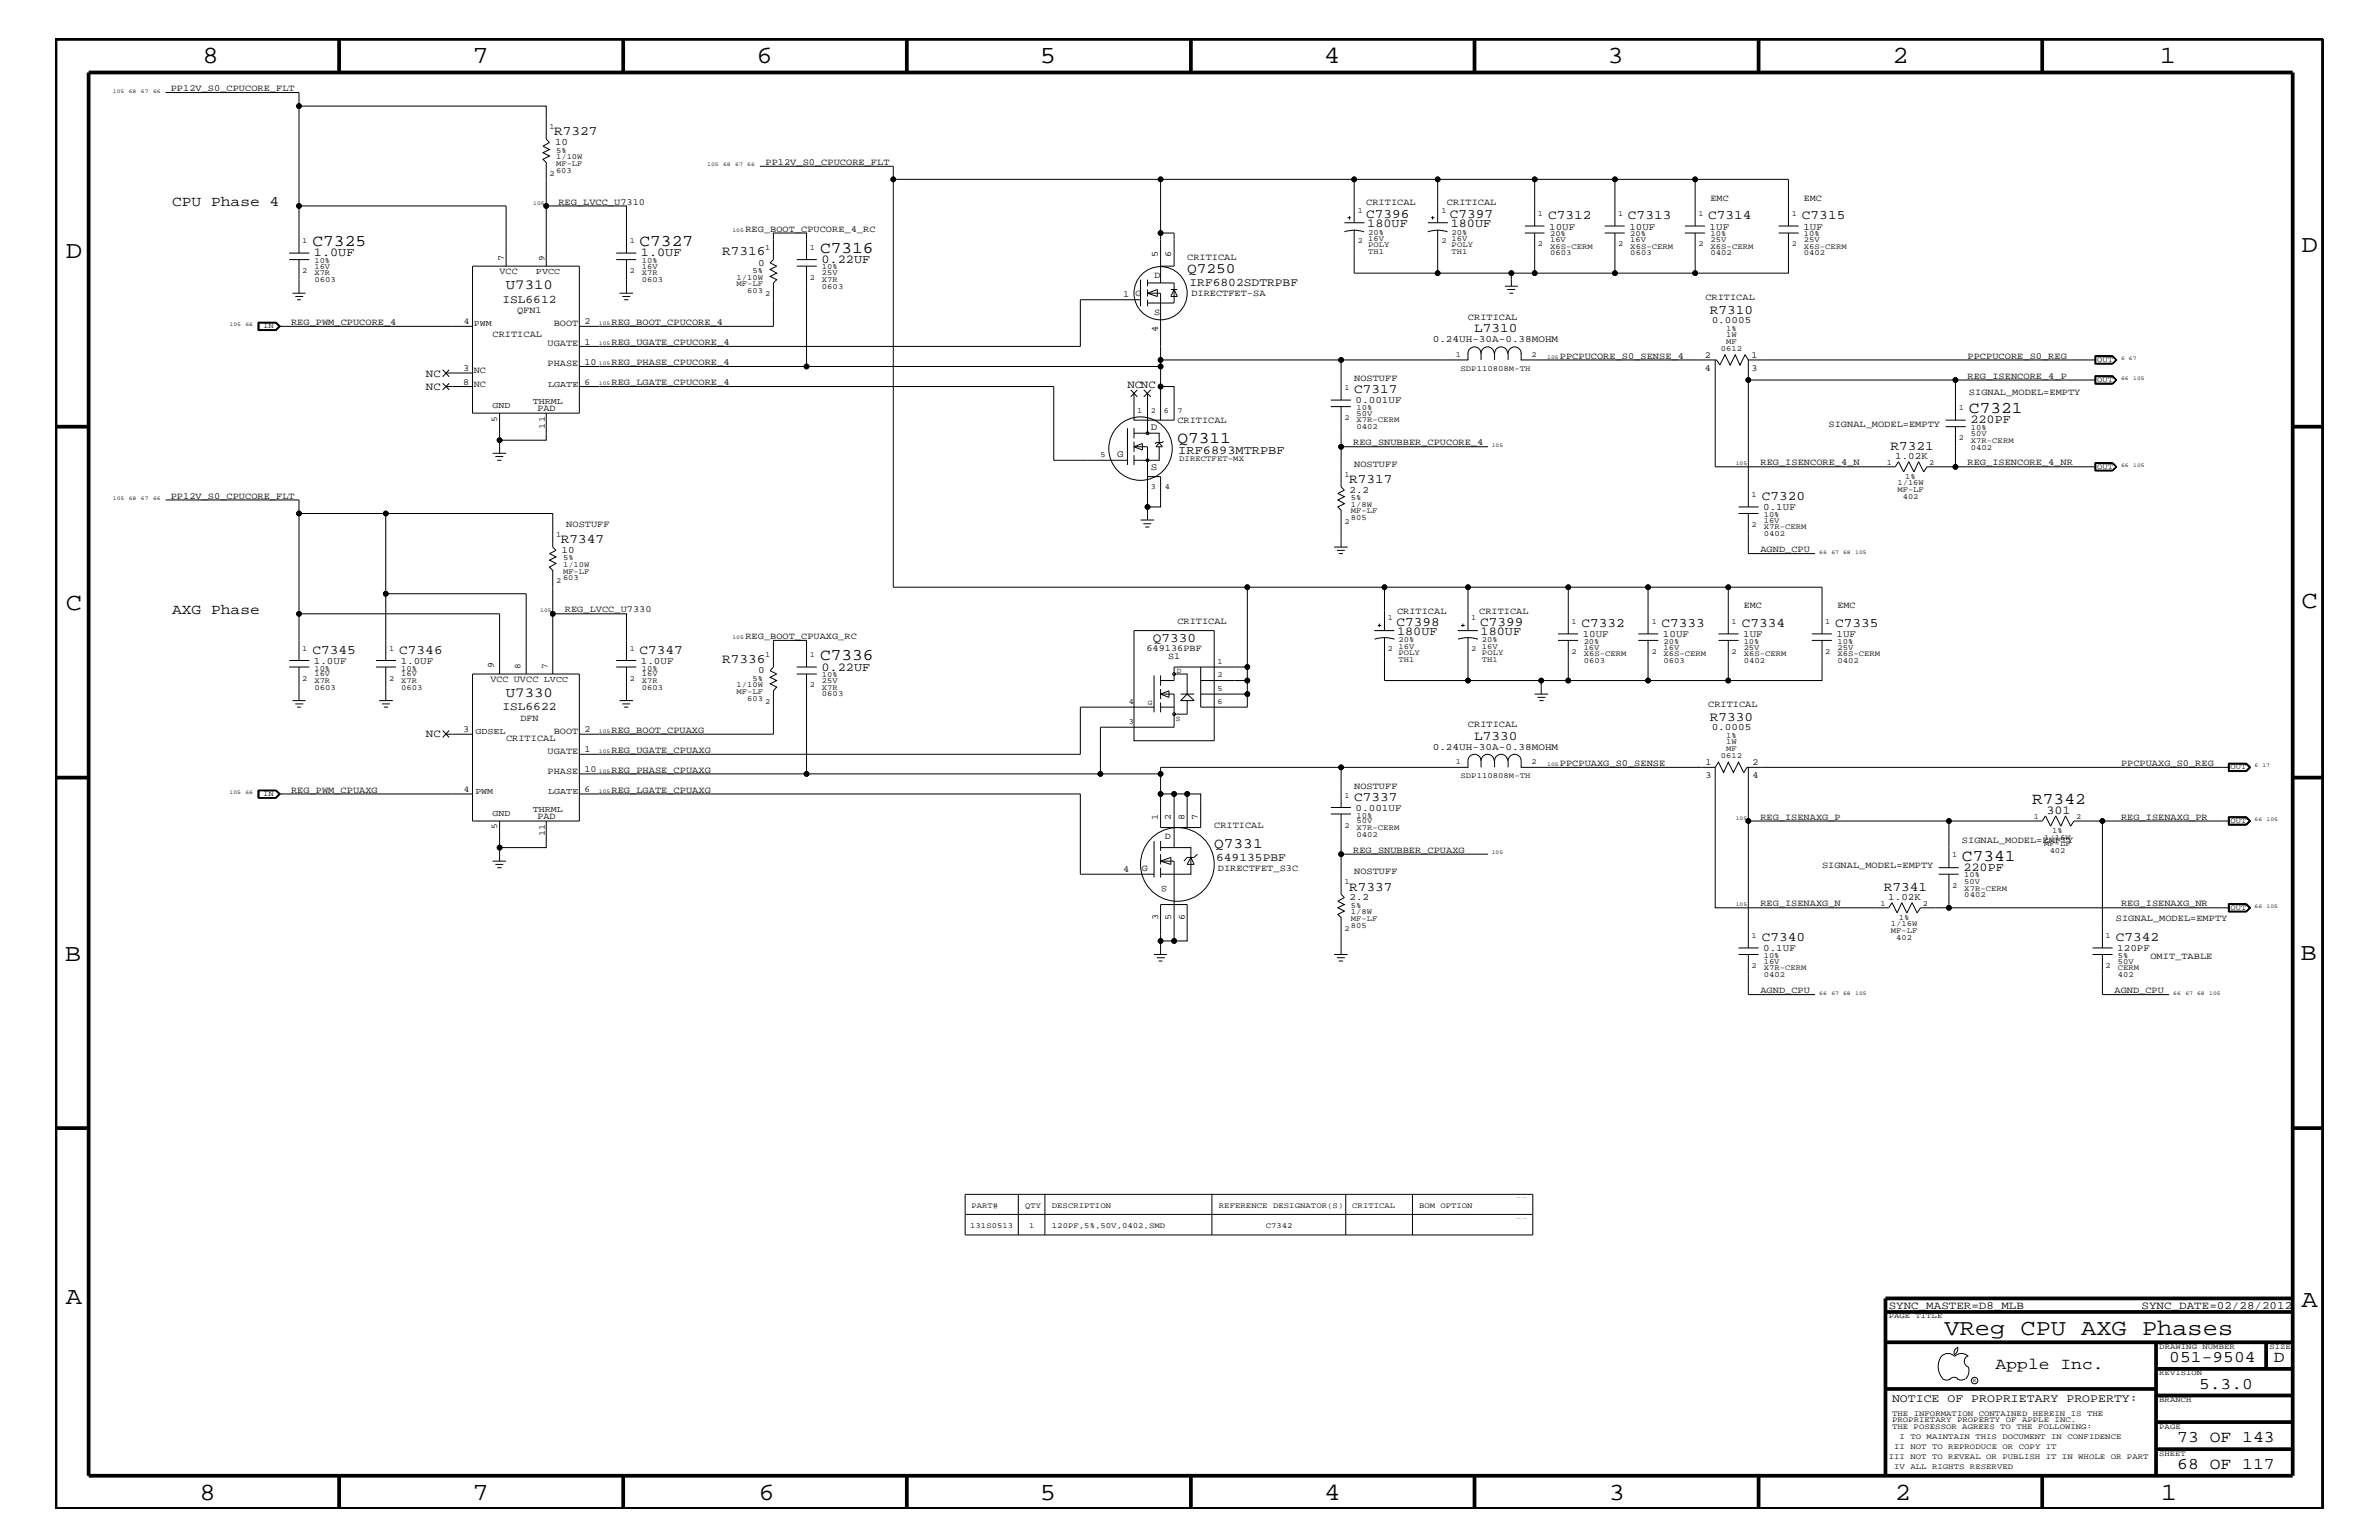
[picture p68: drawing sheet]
<svg xmlns="http://www.w3.org/2000/svg" width="432mm" height="279mm" viewBox="0 0 432 279" stroke-linecap="round" stroke-linejoin="round" font-family="sans-serif">
<defs><g id="words">
<g font-size="4.5">
<text x="36.7" y="11.5">8</text>
<text x="85.8" y="11.5">7</text>
<text x="137.3" y="11.5">6</text>
<text x="188.7" y="11.5">5</text>
<text x="240.3" y="11.5">4</text>
<text x="291.8" y="11.5">3</text>
<text x="343.5" y="11.5">2</text>
<text x="392" y="11.5">1</text>
<text x="11.9" y="46.8">D</text>
<text x="417.7" y="45.7">D</text>
<text x="11.9" y="110.6">C</text>
<text x="417.7" y="110.3">C</text>
<text x="11.8" y="174.3">B</text>
<text x="417.6" y="174.2">B</text>
<text x="11.9" y="236.7">A</text>
<text x="417.7" y="237.1">A</text>
<text x="36.2" y="272.1">8</text>
<text x="85.8" y="272.1">7</text>
<text x="137.7" y="272.1">6</text>
<text x="188.7" y="272.1">5</text>
<text x="240.4" y="272.1">4</text>
<text x="292" y="272.1">3</text>
<text x="343.9" y="272.1">2</text>
<text x="392.2" y="272.1">1</text>
</g>
<text font-size="4.1" x="352.9" y="242.3">VReg CPU AXG Phases</text>
<g font-size="3">
<text x="56.7" y="44.6">C7325</text>
<text x="116.1" y="44.6">C7327</text>
<text x="148.8" y="45.9">C7316</text>
<text x="357.4" y="75">C7321</text>
<text x="213.7" y="80.3">Q7311</text>
<text x="148.8" y="119.8">C7336</text>
<text x="368.9" y="145.9">R7342</text>
<text x="356.1" y="156.2">C7341</text>
<text x="362.2" y="248.4">Apple Inc.</text>
<text x="393.7" y="247.1">051-9504</text>
<text x="399.2" y="252">5.3.0</text>
<text x="412.7" y="247.1">D</text>
<text x="395.2" y="261.6">73 OF 143</text>
<text x="395.2" y="266.6">68 OF 117</text>
</g>
<g font-size="2.6">
<text x="31.2" y="37.4">CPU Phase 4</text>
<text x="215.5" y="49.6">Q7250</text>
<text x="31.2" y="111.4">AXG Phase</text>
<text x="220.4" y="153.8">Q7331</text>
</g>
<g font-size="2.5">
<text x="91.8" y="52.5">U7310</text>
<text x="91.8" y="126.5">U7330</text>
</g>
<g font-size="2.4">
<text x="100.6" y="24.6">R7327</text>
<text x="248" y="39.6">C7396</text>
<text x="263.1" y="39.6">C7397</text>
<text x="281" y="39.8">C7312</text>
<text x="295.5" y="39.8">C7313</text>
<text x="310" y="39.8">C7314</text>
<text x="327.1" y="39.8">C7315</text>
<text x="131.1" y="46.3">R7316</text>
<text x="310.3" y="56.9">R7310</text>
<text x="267.6" y="60.3">L7310</text>
<text x="245.8" y="71.3">C7317</text>
<text x="343.1" y="81.6">R7321</text>
<text x="244.9" y="87.6">R7317</text>
<text x="319.8" y="90.7">C7320</text>
<text x="101.8" y="98.5">R7347</text>
<text x="253.5" y="113.6">C7398</text>
<text x="268.6" y="113.6">C7399</text>
<text x="287" y="113.7">C7332</text>
<text x="301.6" y="113.7">C7333</text>
<text x="316.1" y="113.7">C7334</text>
<text x="333.1" y="113.7">C7335</text>
<text x="56.7" y="118.6">C7345</text>
<text x="72.5" y="118.6">C7346</text>
<text x="116.1" y="118.6">C7347</text>
<text x="209.3" y="116.5">Q7330</text>
<text x="131.1" y="120.3">R7336</text>
<text x="310.3" y="130.8">R7330</text>
<text x="267.6" y="134.2">L7330</text>
<text x="245.8" y="145.3">C7337</text>
<text x="244.9" y="161.6">R7337</text>
<text x="341.9" y="161.7">R7341</text>
<text x="319.8" y="170.7">C7340</text>
<text x="384" y="170.7">C7342</text>
</g>
<g font-size="2.2">
<text x="248.2" y="41.3">180UF</text>
<text x="263.3" y="41.3">180UF</text>
<text x="57" y="46.5">1.0UF</text>
<text x="116.3" y="46.5">1.0UF</text>
<text x="149.1" y="47.7">0.22UF</text>
<text x="357.6" y="76.8">220PF</text>
<text x="213.9" y="82.3">IRF6893MTRPBF</text>
<text x="253.6" y="115.3">180UF</text>
<text x="268.7" y="115.3">180UF</text>
<text x="149.1" y="121.7">0.22UF</text>
<text x="371.4" y="147.6">301</text>
<text x="356.4" y="158">220PF</text>
</g>
<g font-size="2.1">
<text x="215.9" y="51.9">IRF6802SDTRPBF</text>
<text x="91.2" y="55">ISL6612</text>
<text x="91.2" y="128.9">ISL6622</text>
<text x="220.7" y="156.2">649135PBF</text>
<text x="343.4" y="254.4">NOTICE OF PROPRIETARY PROPERTY:</text>
</g>
<g font-size="2">
<text x="77.3" y="68.4">NC</text>
<text x="77.3" y="70.7">NC</text>
<text x="204.6" y="70.4">NCNC</text>
<text x="77.3" y="133.8">NC</text>
<text x="342.8" y="237.4">SYNC_MASTER=D8_MLB</text>
<text x="388.7" y="237.4">SYNC_DATE=02/28/2012</text>
</g>
<g font-size="1.8">
<text x="100.8" y="26.4">10</text>
<text x="281.2" y="41.7">10UF</text>
<text x="295.7" y="41.7">10UF</text>
<text x="310.3" y="41.7">1UF</text>
<text x="327.3" y="41.7">1UF</text>
<text x="137.6" y="48.2">0</text>
<text x="310.7" y="58.6">0.0005</text>
<text x="260.1" y="62">0.24UH-30A-0.38MOHM</text>
<text x="246" y="73.2">0.001UF</text>
<text x="202.8" y="82.8">G</text>
<text x="208.9" y="78">D</text>
<text x="344" y="83.3">1.02K</text>
<text x="208.9" y="85.3">S</text>
<text x="244.9" y="89.4">2.2</text>
<text x="320" y="92.6">0.1UF</text>
<text x="101.9" y="100.4">10</text>
<text x="287.3" y="115.6">10UF</text>
<text x="301.8" y="115.6">10UF</text>
<text x="316.4" y="115.6">1UF</text>
<text x="333.3" y="115.6">1UF</text>
<text x="57" y="120.4">1.0UF</text>
<text x="72.7" y="120.4">1.0UF</text>
<text x="116.3" y="120.4">1.0UF</text>
<text x="137.6" y="122.1">0</text>
<text x="260.1" y="136">0.24UH-30A-0.38MOHM</text>
<text x="310.7" y="132.5">0.0005</text>
<text x="246" y="147.1">0.001UF</text>
<text x="244.9" y="163.4">2.2</text>
<text x="342.7" y="163.4">1.02K</text>
<text x="320" y="172.6">0.1UF</text>
<text x="384.3" y="172.6">120PF</text>
</g>
<g font-size="1.7">
<text x="31" y="16.5">PP12V_S0_CPUCORE_FLT</text>
<text x="138.9" y="29.9">PP12V_S0_CPUCORE_FLT</text>
<text x="101.3" y="37.2">REG_LVCC_U7310</text>
<text x="248" y="37.3">CRITICAL</text>
<text x="262.6" y="37.3">CRITICAL</text>
<text x="310.5" y="36.4">EMC</text>
<text x="327.4" y="36.4">EMC</text>
<text x="91.5" y="47.4" transform="rotate(-90 91.5 47.4)">7</text>
<text x="135.3" y="42">REG_BOOT_CPUCORE_4_RC</text>
<text x="210.1" y="46.6" transform="rotate(-90 210.1 46.6)">5</text>
<text x="212.6" y="46.6" transform="rotate(-90 212.6 46.6)">6</text>
<text x="215.5" y="47.1">CRITICAL</text>
<text x="90.7" y="49.7">VCC</text>
<text x="203.9" y="53.9">1 G</text>
<text x="209.5" y="50.4">D</text>
<text x="216.2" y="53.8">DIRECTFET-SA</text>
<text x="52.8" y="59">REG_PWM_CPUCORE_4</text>
<text x="93.9" y="56.8">QFN1</text>
<text x="100.5" y="59.2">BOOT</text>
<text x="106.1" y="58.9">2</text>
<text x="111" y="59">REG_BOOT_CPUCORE_4</text>
<text x="209.5" y="57.2">S</text>
<text x="266.4" y="58">CRITICAL</text>
<text x="309.5" y="54.4">CRITICAL</text>
<text x="89.4" y="61.1">CRITICAL</text>
<text x="99.4" y="62.9">UGATE</text>
<text x="106.1" y="62.5">1</text>
<text x="111" y="62.6">REG_UGATE_CPUCORE_4</text>
<text x="210.1" y="60.3" transform="rotate(-90 210.1 60.3)">4</text>
<text x="283.1" y="65.1">PPCPUCORE_S0_SENSE_4</text>
<text x="309.5" y="64.9">2</text>
<text x="317.9" y="64.9">1</text>
<text x="357.1" y="65.1">PPCPUCORE_S0_REG</text>
<text x="84.1" y="67.3">3</text>
<text x="84.1" y="69.8">8</text>
<text x="86" y="67.7">NC</text>
<text x="86" y="70.1">NC</text>
<text x="99.4" y="66.5">PHASE</text>
<text x="106.1" y="66.2">10</text>
<text x="111" y="69.9">REG_LGATE_CPUCORE_4</text>
<text x="111" y="66.2">REG_PHASE_CPUCORE_4</text>
<text x="245.8" y="69.2">NOSTUFF</text>
<text x="309.5" y="67.3">4</text>
<text x="317.9" y="67.3">3</text>
<text x="357.1" y="68.7">REG_ISENCORE_4_P</text>
<text x="357.4" y="71.7">SIGNAL_MODEL=EMPTY</text>
<text x="97.5" y="74.6">PAD</text>
<text x="213.7" y="76.8">CRITICAL</text>
<text x="331.9" y="77.4">SIGNAL_MODEL=EMPTY</text>
<text x="245.6" y="80.8">REG_SNUBBER_CPUCORE_4</text>
<text x="245.8" y="84.7">NOSTUFF</text>
<text x="319.5" y="84.4">REG_ISENCORE_4_N</text>
<text x="357.1" y="84.4">REG_ISENCORE_4_NR</text>
<text x="31" y="90.5">PP12V_S0_CPUCORE_FLT</text>
<text x="102.8" y="95.6">NOSTUFF</text>
<text x="319.5" y="100.2">AGND_CPU</text>
<text x="102.5" y="111.1">REG_LVCC_U7330</text>
<text x="213.7" y="113.1">CRITICAL</text>
<text x="253.6" y="111.4">CRITICAL</text>
<text x="268.5" y="111.4">CRITICAL</text>
<text x="316.5" y="110.3">EMC</text>
<text x="333.5" y="110.3">EMC</text>
<text x="135.3" y="115.9">REG_BOOT_CPUAXG_RC</text>
<text x="208.1" y="118.1">649136PBF</text>
<text x="212" y="119.5">S1</text>
<text x="89" y="123.7">VCC UVCC LVCC</text>
<text x="89.7" y="121.3" transform="rotate(-90 89.7 121.3)">9</text>
<text x="94.4" y="130.8">DFN</text>
<text x="266.4" y="131.9">CRITICAL</text>
<text x="310" y="128.3">CRITICAL</text>
<text x="84.1" y="132.8">3</text>
<text x="91.9" y="134.4">CRITICAL</text>
<text x="99.4" y="136.8">UGATE</text>
<text x="100.5" y="133.2">BOOT</text>
<text x="106.1" y="132.8">2</text>
<text x="106.1" y="136.4">1</text>
<text x="111" y="136.6">REG_UGATE_CPUAXG</text>
<text x="111" y="133">REG_BOOT_CPUAXG</text>
<text x="52.8" y="143.9">REG_PWM_CPUAXG</text>
<text x="99.4" y="140.4">PHASE</text>
<text x="106.1" y="140.1">10</text>
<text x="111" y="140.2">REG_PHASE_CPUAXG</text>
<text x="111" y="143.9">REG_LGATE_CPUAXG</text>
<text x="245.8" y="143.1">NOSTUFF</text>
<text x="283.1" y="139">PPCPUAXG_S0_SENSE</text>
<text x="309.5" y="141.2">3</text>
<text x="309.5" y="138.9">1</text>
<text x="318.1" y="141.2">4</text>
<text x="318.1" y="138.9">2</text>
<text x="385" y="139">PPCPUAXG_S0_REG</text>
<text x="97.5" y="148.5">PAD</text>
<text x="210.1" y="148.7" transform="rotate(-90 210.1 148.7)">1</text>
<text x="212.5" y="148.7" transform="rotate(-90 212.5 148.7)">2</text>
<text x="215" y="148.7" transform="rotate(-90 215 148.7)">8</text>
<text x="217.4" y="148.7" transform="rotate(-90 217.4 148.7)">7</text>
<text x="319.5" y="148.7">REG_ISENAXG_P</text>
<text x="385" y="148.7">REG_ISENAXG_PR</text>
<text x="211.4" y="152.2">D</text>
<text x="220.4" y="150.1">CRITICAL</text>
<text x="245.6" y="154.7">REG_SNUBBER_CPUAXG</text>
<text x="356.1" y="152.9">SIGNAL_MODEL=EMPTY</text>
<text x="203.9" y="158.2">4</text>
<text x="207.3" y="158">G</text>
<text x="211.8" y="160.8" transform="rotate(-180 211.8 160.8)">S</text>
<text x="221.1" y="158">DIRECTFET_S3C</text>
<text x="245.8" y="158.6">NOSTUFF</text>
<text x="330.7" y="157.4">SIGNAL_MODEL=EMPTY</text>
<text x="210.2" y="167" transform="rotate(-90 210.2 167)">3</text>
<text x="212.6" y="167" transform="rotate(-90 212.6 167)">5</text>
<text x="215.1" y="167" transform="rotate(-90 215.1 167)">6</text>
<text x="319.5" y="164.5">REG_ISENAXG_N</text>
<text x="384" y="167.1">SIGNAL_MODEL=EMPTY</text>
<text x="385" y="164.5">REG_ISENAXG_NR</text>
<text x="390.3" y="173.9">OMIT_TABLE</text>
<text x="319.5" y="180.2">AGND_CPU</text>
<text x="383.8" y="180.2">AGND_CPU</text>
</g>
<g font-size="1.6">
<text x="98.8" y="47.4" transform="rotate(-90 98.8 47.4)">9</text>
<text x="97.3" y="49.7">PVCC</text>
<text x="84.2" y="58.9">4</text>
<text x="86" y="59.2">PWM</text>
<text x="99.5" y="70.1">LGATE</text>
<text x="106.1" y="69.8">6</text>
<text x="89.4" y="74.1">GND</text>
<text x="90.3" y="76.5" transform="rotate(-90 90.3 76.5)">5</text>
<text x="96.7" y="73.3">THRML</text>
<text x="98.9" y="77.8" transform="rotate(-90 98.9 77.8)">11</text>
<text x="94.5" y="121.4" transform="rotate(-90 94.5 121.4)">8</text>
<text x="99.4" y="121.4" transform="rotate(-90 99.4 121.4)">7</text>
<text x="86.3" y="133.2">GDSEL</text>
<text x="84.2" y="143.7">4</text>
<text x="106.1" y="143.7">6</text>
<text x="86.3" y="144">PWM</text>
<text x="89.4" y="148.1">GND</text>
<text x="96.7" y="147.3">THRML</text>
<text x="99.5" y="144">LGATE</text>
<text x="90.3" y="150.4" transform="rotate(-90 90.3 150.4)">5</text>
<text x="98.9" y="151.8" transform="rotate(-90 98.9 151.8)">11</text>
</g>
<g font-size="1.4">
<text x="99.7" y="23.5">1</text>
<text x="100.9" y="28.9">1/10W</text>
<text x="100.9" y="27.7">5%</text>
<text x="99.7" y="31.9">2</text>
<text x="100.9" y="31.4">603</text>
<text x="100.9" y="30.2">MF-LF</text>
<text x="246.5" y="38.6">1</text>
<text x="261.6" y="38.6">1</text>
<text x="279.1" y="39.2">1</text>
<text x="293.7" y="39.2">1</text>
<text x="308.3" y="39.2">1</text>
<text x="325.2" y="39.2">1</text>
<text x="54.9" y="44.1">1</text>
<text x="57.1" y="47.7">10%</text>
<text x="114.3" y="44.1">1</text>
<text x="116.5" y="47.7">10%</text>
<text x="138.9" y="45.3">1</text>
<text x="147" y="45.3">1</text>
<text x="246.5" y="44.1">2</text>
<text x="248.3" y="42.6">20%</text>
<text x="248.3" y="44.9">POLY</text>
<text x="248.3" y="43.8">16V</text>
<text x="248.3" y="46.2">TH1</text>
<text x="261.6" y="44.1">2</text>
<text x="263.5" y="44.9">POLY</text>
<text x="263.5" y="46.2">TH1</text>
<text x="263.5" y="42.6">20%</text>
<text x="263.5" y="43.8">16V</text>
<text x="279.1" y="44.6">2</text>
<text x="281.3" y="46.3">0603</text>
<text x="281.3" y="45.2">X6S-CERM</text>
<text x="281.3" y="44">16V</text>
<text x="281.3" y="42.9">20%</text>
<text x="293.7" y="44.6">2</text>
<text x="295.9" y="45.2">X6S-CERM</text>
<text x="295.9" y="44">16V</text>
<text x="295.9" y="42.9">20%</text>
<text x="295.9" y="46.3">0603</text>
<text x="308.3" y="44.6">2</text>
<text x="310.5" y="45.2">X6S-CERM</text>
<text x="310.5" y="44">25V</text>
<text x="310.5" y="42.9">10%</text>
<text x="310.5" y="46.3">0402</text>
<text x="325.2" y="44.6">2</text>
<text x="327.4" y="45.2">X6S-CERM</text>
<text x="327.4" y="44">25V</text>
<text x="327.4" y="42.9">10%</text>
<text x="327.4" y="46.3">0402</text>
<text x="54.9" y="49.6">2</text>
<text x="57.1" y="48.8">16V</text>
<text x="57.1" y="51.3">0603</text>
<text x="57.1" y="50">X7R</text>
<text x="114.3" y="49.6">2</text>
<text x="116.5" y="50">X7R</text>
<text x="116.5" y="51.3">0603</text>
<text x="116.5" y="48.8">16V</text>
<text x="133.7" y="50.7">1/10W</text>
<text x="133.7" y="51.9">MF-LF</text>
<text x="135.6" y="53.2">603</text>
<text x="136.6" y="49.6">5%</text>
<text x="138.9" y="53.8">2</text>
<text x="147" y="50.7">2</text>
<text x="149.2" y="52.4">0603</text>
<text x="149.2" y="48.9">10%</text>
<text x="149.2" y="50">25V</text>
<text x="149.2" y="51.3">X7R</text>
<text x="47.8" y="59.5">IN</text>
<text x="313.3" y="60">1%</text>
<text x="264.2" y="64.7">1</text>
<text x="278" y="64.7">2</text>
<text x="312.3" y="63.6">0612</text>
<text x="313.3" y="61.2">1W</text>
<text x="313.3" y="62.3">MF</text>
<text x="380.7" y="65.6">OUT</text>
<text x="244" y="70.7">1</text>
<text x="265.1" y="67.3">SDP110808M-TH</text>
<text x="380.7" y="69.3">OUT</text>
<text x="206.4" y="75">1</text>
<text x="208.9" y="75">2</text>
<text x="211.2" y="75">6</text>
<text x="213.7" y="75">7</text>
<text x="244" y="76.2">2</text>
<text x="246.2" y="76.7">X7R-CERM</text>
<text x="246.2" y="77.9">0402</text>
<text x="246.2" y="75.5">50V</text>
<text x="246.2" y="74.4">10%</text>
<text x="355.5" y="74.4">1</text>
<text x="199.7" y="82.8">5</text>
<text x="214" y="83.7">DIRECTFET-MX</text>
<text x="355.5" y="79.9">2</text>
<text x="357.7" y="81.6">0402</text>
<text x="357.7" y="79.1">50V</text>
<text x="357.7" y="80.3">X7R-CERM</text>
<text x="357.7" y="78">10%</text>
<text x="208.9" y="88.7">3</text>
<text x="211.4" y="88.7">4</text>
<text x="244" y="86.5">1</text>
<text x="342.5" y="84.4">1</text>
<text x="344.4" y="88.1">1/16W</text>
<text x="344.4" y="89.3">MF-LF</text>
<text x="345.8" y="86.9">1%</text>
<text x="350.2" y="84.4">2</text>
<text x="380.7" y="85">OUT</text>
<text x="244" y="95">2</text>
<text x="245.2" y="92">1/8W</text>
<text x="245.2" y="93.2">MF-LF</text>
<text x="245.2" y="94.3">805</text>
<text x="245.2" y="90.7">5%</text>
<text x="317.9" y="95.6">2</text>
<text x="317.9" y="90.1">1</text>
<text x="320.1" y="93.8">10%</text>
<text x="320.1" y="94.9">16V</text>
<text x="345.4" y="90.5">402</text>
<text x="100.9" y="97.4">1</text>
<text x="102.2" y="101.6">5%</text>
<text x="320.1" y="97.3">0402</text>
<text x="320.1" y="96">X7R-CERM</text>
<text x="100.9" y="105.9">2</text>
<text x="102.2" y="102.9">1/10W</text>
<text x="102.2" y="104.1">MF-LF</text>
<text x="102.2" y="105.3">603</text>
<text x="251.9" y="112.6">1</text>
<text x="267" y="112.6">1</text>
<text x="285.2" y="113.1">1</text>
<text x="299.8" y="113.1">1</text>
<text x="314.3" y="113.1">1</text>
<text x="331.3" y="113.1">1</text>
<text x="54.9" y="118.1">1</text>
<text x="70.6" y="118.1">1</text>
<text x="114.3" y="118.1">1</text>
<text x="138.9" y="119.2">1</text>
<text x="147" y="119.2">1</text>
<text x="251.9" y="118.1">2</text>
<text x="253.8" y="116.5">20%</text>
<text x="253.8" y="117.8">16V</text>
<text x="253.8" y="118.9">POLY</text>
<text x="267" y="118.1">2</text>
<text x="269" y="118.9">POLY</text>
<text x="269" y="117.8">16V</text>
<text x="269" y="116.5">20%</text>
<text x="285.2" y="118.6">2</text>
<text x="287.4" y="116.8">20%</text>
<text x="287.4" y="117.9">16V</text>
<text x="287.4" y="119.1">X6S-CERM</text>
<text x="299.8" y="118.6">2</text>
<text x="301.9" y="116.8">20%</text>
<text x="301.9" y="117.9">16V</text>
<text x="301.9" y="119.1">X6S-CERM</text>
<text x="314.3" y="118.6">2</text>
<text x="316.5" y="116.8">10%</text>
<text x="316.5" y="117.9">25V</text>
<text x="316.5" y="119.1">X6S-CERM</text>
<text x="331.3" y="118.6">2</text>
<text x="333.5" y="117.9">25V</text>
<text x="333.5" y="116.8">10%</text>
<text x="333.5" y="119.1">X6S-CERM</text>
<text x="54.9" y="123.5">2</text>
<text x="57.1" y="122.7">16V</text>
<text x="57.1" y="121.7">10%</text>
<text x="57.1" y="124">X7R</text>
<text x="57.1" y="125.2">0603</text>
<text x="70.6" y="123.5">2</text>
<text x="72.8" y="124">X7R</text>
<text x="72.8" y="122.7">16V</text>
<text x="72.8" y="121.7">10%</text>
<text x="72.8" y="125.2">0603</text>
<text x="114.3" y="123.5">2</text>
<text x="116.5" y="125.2">0603</text>
<text x="116.5" y="121.7">10%</text>
<text x="116.5" y="122.7">16V</text>
<text x="116.5" y="124">X7R</text>
<text x="133.7" y="125.9">MF-LF</text>
<text x="133.7" y="124.7">1/10W</text>
<text x="136.6" y="123.5">5%</text>
<text x="147" y="124.7">2</text>
<text x="149.2" y="125.2">X7R</text>
<text x="149.2" y="122.9">10%</text>
<text x="149.2" y="124">25V</text>
<text x="213.6" y="122">D</text>
<text x="221" y="122.9">2</text>
<text x="221" y="120.4">1</text>
<text x="221" y="125.3">5</text>
<text x="253.8" y="120.1">TH1</text>
<text x="269" y="120.1">TH1</text>
<text x="287.4" y="120.3">0603</text>
<text x="301.9" y="120.3">0603</text>
<text x="316.5" y="120.3">0402</text>
<text x="333.5" y="120.3">0402</text>
<text x="135.6" y="127.1">603</text>
<text x="138.9" y="127.7">2</text>
<text x="149.2" y="126.4">0603</text>
<text x="204.9" y="131.3">3</text>
<text x="204.9" y="127.7">4</text>
<text x="208.4" y="128">G</text>
<text x="213.4" y="130.8">S</text>
<text x="221" y="127.7">6</text>
<text x="312.3" y="137.5">0612</text>
<text x="313.3" y="135.1">1W</text>
<text x="313.3" y="136.3">MF</text>
<text x="313.3" y="133.9">1%</text>
<text x="264.2" y="138.6">1</text>
<text x="265.1" y="141.2">SDP110808M-TH</text>
<text x="278" y="138.6">2</text>
<text x="404.9" y="139.6">OUT</text>
<text x="47.8" y="144.5">IN</text>
<text x="244" y="144.7">1</text>
<text x="246.2" y="149.4">50V</text>
<text x="246.2" y="148.4">10%</text>
<text x="369.1" y="148.5">1</text>
<text x="376.9" y="148.5">2</text>
<text x="404.9" y="149.3">OUT</text>
<text x="244" y="150.1">2</text>
<text x="246.2" y="150.7">X7R-CERM</text>
<text x="246.2" y="151.8">0402</text>
<text x="354.3" y="155.6">1</text>
<text x="371.1" y="152.3">1/16W</text>
<text x="371.1" y="153.5">MF-LF</text>
<text x="372" y="154.7">402</text>
<text x="372.5" y="151.1">1%</text>
<text x="244" y="160.5">1</text>
<text x="354.3" y="161.1">2</text>
<text x="356.5" y="161.6">X7R-CERM</text>
<text x="356.5" y="159.2">10%</text>
<text x="356.5" y="160.3">50V</text>
<text x="245.2" y="165.9">1/8W</text>
<text x="245.2" y="167.1">MF-LF</text>
<text x="245.2" y="164.7">5%</text>
<text x="341.3" y="164.4">1</text>
<text x="344.6" y="166.9">1%</text>
<text x="349" y="164.4">2</text>
<text x="356.5" y="162.8">0402</text>
<text x="404.9" y="165">OUT</text>
<text x="244" y="168.9">2</text>
<text x="245.2" y="168.3">805</text>
<text x="317.9" y="170.1">1</text>
<text x="320.1" y="173.8">10%</text>
<text x="343.2" y="168.1">1/16W</text>
<text x="343.2" y="169.3">MF-LF</text>
<text x="344.2" y="170.5">402</text>
<text x="382.2" y="170.1">1</text>
<text x="384.4" y="173.8">5%</text>
<text x="317.9" y="175.6">2</text>
<text x="320.1" y="176.1">X7R-CERM</text>
<text x="320.1" y="177.3">0402</text>
<text x="320.1" y="174.9">16V</text>
<text x="382.2" y="175.6">2</text>
<text x="384.4" y="177.3">402</text>
<text x="384.4" y="174.9">50V</text>
<text x="384.4" y="176.1">CERM</text>
<text x="176.4" y="219.1">PART#</text>
<text x="186.1" y="219.1">QTY</text>
<text x="190.9" y="219.1">DESCRIPTION</text>
<text x="221.2" y="219.1">REFERENCE DESIGNATOR(S)</text>
<text x="245.4" y="219.1">CRITICAL</text>
<text x="257.6" y="219.1">BOM OPTION</text>
<text x="176.1" y="222.9">131S0513</text>
<text x="186.8" y="222.9">1</text>
<text x="190.9" y="222.9">120PF,5%,50V,0402,SMD</text>
<text x="229.7" y="222.9">C7342</text>
<text x="342.8" y="239.2">PAGE TITLE</text>
<text x="391.9" y="244.7">DRAWING NUMBER</text>
<text x="411.9" y="244.7">SIZE</text>
<text x="391.9" y="249.5">REVISION</text>
<text x="343.4" y="256.8">THE INFORMATION CONTAINED HEREIN IS THE</text>
<text x="391.9" y="254.4">BRANCH</text>
<text x="343.4" y="258">PROPRIETARY PROPERTY OF APPLE INC.</text>
<text x="343.4" y="259.3">THE POSESSOR AGREES TO THE FOLLOWING:</text>
<text x="343.8" y="262.9">II NOT TO REPRODUCE OR COPY IT</text>
<text x="344.8" y="261.1">I TO MAINTAIN THIS DOCUMENT IN CONFIDENCE</text>
<text x="391.9" y="259.3">PAGE</text>
<text x="342.8" y="264.7">III NOT TO REVEAL OR PUBLISH IT IN WHOLE OR PART</text>
<text x="343.8" y="266.6">IV ALL RIGHTS RESERVED</text>
<text x="391.9" y="264.1">SHEET</text>
</g>
<g font-size="1">
<text x="20.5" y="16.8">105</text>
<text x="23.4" y="16.8">68</text>
<text x="25.6" y="16.8">67</text>
<text x="27.8" y="16.8">66</text>
<text x="128.4" y="30.2">105</text>
<text x="131.2" y="30.2">68</text>
<text x="133.4" y="30.2">67</text>
<text x="135.6" y="30.2">66</text>
<text x="96.8" y="37.2">105</text>
<text x="132.9" y="42">105</text>
<text x="41.7" y="59.2">105</text>
<text x="44.5" y="59.2">66</text>
<text x="108.7" y="59">105</text>
<text x="108.7" y="62.6">105</text>
<text x="280.8" y="65.1">105</text>
<text x="385" y="65.3">6</text>
<text x="386.4" y="65.3">67</text>
<text x="108.7" y="66.2">105</text>
<text x="108.7" y="69.9">105</text>
<text x="385" y="68.9">66</text>
<text x="387.2" y="68.9">105</text>
<text x="270.8" y="81.1">105</text>
<text x="315" y="84.4">105</text>
<text x="385" y="84.7">66</text>
<text x="387.2" y="84.7">105</text>
<text x="20.5" y="90.7">105</text>
<text x="23.4" y="90.7">68</text>
<text x="25.6" y="90.7">67</text>
<text x="27.8" y="90.7">66</text>
<text x="330.2" y="100.4">66</text>
<text x="332.4" y="100.4">67 68</text>
<text x="336.7" y="100.4">105</text>
<text x="98" y="111.1">105</text>
<text x="132.9" y="115.9">105</text>
<text x="108.7" y="136.6">105</text>
<text x="108.7" y="133">105</text>
<text x="108.7" y="143.9">105</text>
<text x="108.7" y="140.2">105</text>
<text x="280.8" y="139">105</text>
<text x="409.2" y="139.2">6</text>
<text x="410.6" y="139.2">17</text>
<text x="41.7" y="144">105</text>
<text x="44.5" y="144">66</text>
<text x="315" y="148.7">105</text>
<text x="409.2" y="149">66</text>
<text x="411.4" y="149">105</text>
<text x="270.8" y="155">105</text>
<text x="315" y="164.5">105</text>
<text x="409.2" y="164.7">66</text>
<text x="411.4" y="164.7">105</text>
<text x="330.2" y="180.5">66</text>
<text x="332.4" y="180.5">67 68</text>
<text x="336.7" y="180.5">105</text>
<text x="394.5" y="180.5">66</text>
<text x="396.7" y="180.5">67 68</text>
<text x="401" y="180.5">105</text>
<text x="358.1" y="250.7">R</text>
</g>
</g></defs>
<g fill="none" stroke="#000" stroke-width=".18">
<path d="M30.1 16.8h24.2v2.4h44.8v6.1l.6 .6-1.1 .6 1.1 .6-1.1 .6 1.1 .6-1.1 .6 .5 .6v7.9h14.6v8.5M54.3 19.2v18.2M99.1 37.4v10.9M137.9 30.2h24.2v2.3h48.6M162.1 32.5v74h64.3M244.6 39.5h.6M244.9 39.2v.6M245.8 32.5h-35.1v9.8M259.8 39.5h.6M260 39.2v.6M260.9 32.5h-15.1v7.9M278.6 32.5h-17.7v7.9"/>
<path d="M293.1 32.5h-14.5v8.5M307.7 32.5h-14.6v8.5M46.8 58.4h3.3l.8 .8-.8 .8h-3.3zM46.9 58.5h3.2l.7 .7-.7 .7h-3.2zM47 58.5v1.4M47 58.6h3l.6 .6M50 58.5l.7 .7-.7 .7M50.6 59.2l-.6 .6h-3M50.6 59.2h35.2M52.5 47.1h3.6M52.5 45.9h3.6M53.1 53.2h2.4"/>
<path d="M53.6 53.8h1.4M53.9 54.4h.7M54.3 45.9v-8.5h37.6v10.9M54.3 47.1v6.1M85.8 48.3h19.4v26.7h-19.4zM111.8 47.1h3.7M111.8 45.9h3.7M112.4 53.2h2.5M112.9 53.8h1.5M113.3 54.4h.7M113.7 47.1v6.1M144.6 48.3h3.7"/>
<path d="M144.6 47.1h3.7M146.4 47.1v-4.8h-6v4.8l-.6 .6 1.2 .6-1.2 .6 1.2 .7-1.2 .6 1.2 .5-.6 .6v7.9h-35.2M146.4 48.3v18.2h-41.2M207 50.7v4.9M207 54.4h-10.9v8.5h-90.9M208.3 53.2h2.4v12.1h32.7M208.3 51.3h4.8v3.7h-4.8M208.3 53.2l1.8-.7v1.3zM208.3 50.7v1.2M208.3 52.5v1.3M208.3 54.4v1.2M210.7 48.3h2.4v-6h-2.4v9"/>
<path d="M212.5 52.5h1.2M213.1 52.5l.6 1.3h-1.2zM244 42.1a5.8 5.8 0 0 1 3.6 0M244 40.4h3.7M245.8 41.7v7.9h15.1M259.2 42.1a5.8 5.8 0 0 1 3.5 0M259.2 40.4h3.6M260.9 41.7v7.9h17.7v-7.3M273.1 51.9h2.4M273.6 52.5h1.4M274 53.2h.7M274.3 49.6v2.3"/>
<path d="M276.8 42.3h3.5M276.8 41h3.5M291.3 42.3h3.6M291.3 41h3.6M293.1 42.3v7.3h-14.5M305.8 42.3h3.7M305.8 41h3.7M307.7 42.3v7.3h-14.6M307.7 41v-8.5h16.9v8.5M322.8 42.3h3.7M322.8 41h3.7M324.6 42.3v7.3h-16.9"/>
<path d="M80.3 67.1l1.2 1.3M80.3 69.5l1.2 1.2M80.9 70.1h4.9M80.9 67.7h4.9M81.5 67.1l-1.2 1.3M81.5 69.5l-1.2 1.2M90.7 75v4.9h8.4v-4.9M90.7 79.9v2.3M105.2 70.1h86.1v13.4h13.3M146.4 66.5h64.3M204.6 77.7v6.7M205.2 70.7l1.2 1.3"/>
<path d="M205.8 78.6h4.6v1.8M205.8 77.7v1.8M206.4 70.7l-1.2 1.3M207.6 70.7l1.3 1.3M208.3 71.3v7.3M208.9 70.7l-1.3 1.3M210.7 70.1h2.4v6.1h-7.3v-4.9M210.7 65.3v10.9M241.6 73.8h3.6M241.6 72.6h3.6M243.4 73.8v14.5l.6 .6-1.2 .6 1.2 .6-1.2 .6 1.2 .7-1.2 .6 .6 .6v6.7M243.4 65.3v7.3"/>
<path d="M266.4 64v1.3h-23M266.4 64.1a1.19 1.19 0 0 1 1.2-1.2 1.19 1.19 0 0 1 1.2 1.2 1.19 1.19 0 0 1 1.2-1.2 1.19 1.19 0 0 1 1.2 1.2M268.8 64v1.3M271.3 64.1a1.19 1.19 0 0 1 1.2-1.2 1.19 1.19 0 0 1 1.1 1.2M271.3 64v1.3M273.7 64.1a1.19 1.19 0 0 1 1.2-1.2 1.19 1.19 0 0 1 1.2 1.2M273.7 64v1.3M276.1 64v1.3h35.5l.6 .9 .9-1.8 .9 1.8 1-1.8 .8 1.8 .9-1.8 .6 .9h63.1M311.3 65.3v19.4h32.7l.6-.9 .9 1.8 1-1.8 .9 1.8 .8-1.8 1 1.8 .6-.9h5.1M317.3 68.9h63.1M317.3 65.3v26.7M353.1 77.4h3.7"/>
<path d="M353.1 76.2h3.7M354.9 77.4v7.3h25.5M354.9 68.9v7.3M380.2 64.5h3.3l.7 .8-.7 .8h-3.3zM380.2 68.2h3.3l.7 .7-.7 .8h-3.3zM380.3 64.5v1.5h3.2l.6-.7M380.3 68.2v1.4h3.2l.6-.7M380.3 64.6h3.2l.6 .7M380.3 69.5h3.2M380.3 68.3h3.2l.6 .6M380.4 64.7h3.1l.5 .6-.5 .6h-3.1zM380.4 69.5v-1.1h3.1l.5 .5-.5 .6"/>
<path d="M383.5 64.5l.6 .8M383.5 68.2l.6 .7M384.1 68.9l-.6 .6M30.1 90.7h24.2v2.5h15.7M54.3 93.2v26.6M70 93.2h30.3v6.1l.6 .6-1.2 .5 1.2 .6-1.2 .6 1.2 .6-1.2 .7 .6 .6v7.9h13.4v8.4M70 93.2v14.5M89.4 82.2h2.5M89.9 82.8h1.5M90.3 83.5h.7M205.8 81.1h2.5v10.9h2.4v-5.5h-2.4M205.8 80.1v1.9"/>
<path d="M205.8 82.6v1.8M205.8 81.1l1.5-.6v1.1zM207 94.3h2.5M207.5 95h1.5M207.9 95.6h.7M208.3 92v2.3M210.4 80.4l.6 .7h-1.2zM210.4 81.1v2.4h-4.6M211.2 80l-.2 .3h-1.2l-.1 .2M242.1 99.3h2.5M242.7 99.9h1.4M243.4 81.1h26.7"/>
<path d="M315.6 93.2h3.6M315.6 92h3.6M317.3 93.2v7.2h12.1M380.2 83.9h3.3l.7 .8-.7 .8h-3.3zM380.3 84h3.2l.6 .7-.6 .7h-3.2zM380.4 84.1h3.1l.5 .6-.5 .6h-3.1zM52.5 119.8h3.6M54.3 111.4h36.4v10.9M68.2 119.8h3.7M70 119.8v-12.1h25.5v14.6M100.3 111.4v10.9M111.8 119.8h3.7"/>
<path d="M205.8 114.4h14.6v20h-14.6zM243 100.4h.8M249.4 114.4h3.7M249.5 116a5.9 5.9 0 0 1 3.6 0M250.1 113.5h.6M250.4 113.1v.6M251.3 114.4v-7.9h-24.9v14.5M251.3 115.6v7.9h15.1M251.3 106.5h15.1M264.6 114.4h3.6M264.6 116a5.9 5.9 0 0 1 3.7 0M265.2 113.5h.7"/>
<path d="M265.5 113.1v.6M266.4 115.6v7.9h18.2v-7.3M266.4 114.4v-7.9h18.2v8.5M282.8 116.2h3.6M282.8 115h3.6M284.6 106.5h14.5M297.3 116.2h3.7M297.3 115h3.7M299.1 116.2v7.3h-14.5M299.1 115v-8.5h14.6v8.5M311.9 116.2h3.7M311.9 115h3.7"/>
<path d="M313.7 116.2v7.3h-14.6M313.7 106.5h17v8.5M328.8 116.2h3.7M328.8 115h3.7M330.7 116.2v7.3h-17M52.5 121h3.6M53.1 127.1h2.4M53.6 127.7h1.4M53.9 128.3h.7M54.3 121v6.1M68.2 121h3.7M68.8 127.1h2.5"/>
<path d="M69.3 127.7h1.5M69.7 128.3h.7M70 121v6.1M80.3 132.5l1.2 1.3M80.9 133.2h4.9M81.5 132.5l-1.2 1.3M85.8 122.3h19.4v26.7h-19.4zM111.8 121h3.7M112.4 127.1h2.5M112.9 127.7h1.5M113.3 128.3h.7M113.7 121v6.1"/>
<path d="M144.6 122.3h3.7M144.6 121h3.7M146.4 121v-4.8h-6v4.8l-.6 .7 1.2 .6-1.2 .6 1.2 .6-1.2 .6 1.2 .6-.6 .6v7.9h-35.2M146.4 122.3v18.1h-41.2M209.5 128.3h-13.4v8.5h-90.9M209.5 122.5v6.7M210.7 123.5h2.4v-2.5h13.3v2.5M210.7 128.3h2.4M210.7 125.9h2.4v6h-13.4v8.5M210.7 122.5v1.9M210.7 125v1.9M210.7 127.5v1.7"/>
<path d="M210.7 125.9l1.5-.6v1.2zM213.1 122.3h2.4v3.6l1.2 1.2h-2.4l1.2-1.2M214.3 125.9h2.4M215.5 127.1v2.5h-2.4M217.9 123.5h8.5v2.4h-8.5M217.9 121v7.3h8.5v-2.4M243.4 139.2v7.3M268.8 138a1.19 1.19 0 0 0-1.2-1.2 1.19 1.19 0 0 0-1.2 1.2v1.2h-55.7v1.2M268.8 138a1.19 1.19 0 0 1 1.2-1.2 1.19 1.19 0 0 1 1.2 1.2M268.8 138v1.2M273.6 138a1.19 1.19 0 0 0-1.1-1.2 1.19 1.19 0 0 0-1.2 1.2v1.2M273.7 139.2v-1.2a1.19 1.19 0 0 1 1.2-1.2 1.19 1.19 0 0 1 1.2 1.2v1.2h35.2l.6-.9 .9 1.9 .9-1.9 .9 1.9 1-1.9 .9 1.9"/>
<path d="M278.6 125.9h2.4M279.1 126.5h1.4M279.4 127.1h.8M279.7 123.5v2.4M311.3 139.2v25.5h31.5l.6-.9 .9 1.8 .9-1.8 .9 1.8 .9-1.8 1 1.8 .6-.9h5.1M317.3 139.2v32.8M404.5 138.5h3.3l.7 .7-.7 .8h-3.3zM404.6 138.6h3.1l.6 .6-.6 .6h-3.1zM404.6 139.2h-87.5l-.6 1M407.7 138.5h-3.2v1.4h3.2M407.7 138.5l.7 .7-.7 .7M407.7 138.5l.6 .7-.6 .7"/>
<path d="M46.9 143.4v1.4M50 143.5h-3v1.2h3M50 143.5l.7 .5-.7 .7M50 143.5l.6 .5M50.1 143.4h-3.3v1.4h3.3M50.1 143.4l.8 .6-.8 .8M50.1 143.4l.7 .6-.7 .8M50.6 144h35.2M50.6 144l-.6 .7M89.4 156.2h2.5M89.9 156.8h1.5M90.3 157.4h.7"/>
<path d="M90.7 149v4.8h8.4v-4.8M90.7 153.8v2.4M105.2 144h90.9v14.6h13.4M146.4 140.4h64.3M209.5 152.6v6.6M210.7 153.8h5.5v4.8h-5.5M210.7 156.2h2.4v14.5h-2.4v-6.6h4.8v6.6h-2.4M210.7 140.4v3.6h2.4v9.8M210.7 144v6.1h7.2v-6.1h-2.4M210.7 152.6v1.8M210.7 155v1.8M210.7 157.4v1.8"/>
<path d="M210.7 156.2l1.8-.6v1.2zM213.1 144h2.4v6.1M216.2 155.6l.5 1.2h-1.2zM217.3 155l-.6 .6h-1.2l-.6 .6M241.6 147.7h3.6M241.6 146.5h3.6M243.4 147.7v14.5l.6 .6-1.2 .7 1.2 .6-1.2 .6 1.2 .6-1.2 .6 .6 .6v6.7M243.4 155h26.7M317.3 149h53.4l.6-1 .9 1.9 .9-1.9 1 1.9 .8-1.9 .9 1.9 .6-.9h28.2M351.9 157.4h3.6M351.9 158.6h3.6M353.7 158.6v6.1h50.9"/>
<path d="M353.7 149v8.4M381.6 149v23M404.5 148.2h3.3l.7 .8-.7 .7h-3.3zM404.5 149.5h3.2M404.5 148.2v1.4h3.2l.7-.6-.7-.8M404.5 148.3h3.2l.6 .7-.6 .5M404.6 149.5v-1.1h3.1l.6 .6-.6 .5M209.5 173.2h2.3M210 173.8h1.4M210.3 174.4h.7M210.7 170.7v2.5M242.1 173.2h2.5"/>
<path d="M242.7 173.8h1.4M243 174.4h.8M315.6 173.2h3.6M315.6 172h3.6M317.3 173.2v7.3h12.1M379.8 173.2h3.7M379.8 172h3.7M381.6 173.2v7.3h12.1M404.5 163.9h3.3l.7 .8-.7 .8h-3.3zM404.6 164.1h3.1l.6 .6-.6 .6h-3.1zM407.7 164h-3.2v1.4h3.2M407.7 164l.7 .7-.7 .7"/>
<path d="M407.7 164l.6 .7-.6 .7M175.2 216.7h103v3.6h-103zM184.8 216.7v3.6M189.7 216.7v3.6M220 216.7v3.6M244.3 216.7v3.6M256.4 216.7v3.6M175.2 220.4v3.7h103v-3.7M184.8 220.4v3.7M189.7 220.4v3.7M220 220.4v3.7M244.3 220.4v3.7"/>
<path d="M256.4 220.4v3.7M352.3 246.1a1.72 1.72 0 0 1 2.5 0 1.69 1.69 0 0 1 2.4 0M352.4 246a3.2 3.2 0 0 0 .4 4.3l.8 .1 .4-.2M354 250.2l.7-.3 .7 .3M355.2 250.2l.7 .2 .7-.2M355.3 244.4v.3a1.18 1.18 0 0 1-.6 1.1M355.4 244.4a.99 .99 0 0 0-.6 1.4M357.2 246a1.04 1.04 0 0 0-.7 1 1.04 1.04 0 0 0 .7 1M357.3 248l.1 .7a2.11 2.11 0 0 1-.6 1.5"/>
<circle cx="54.3" cy="19.2" r=".42"/>
<circle cx="54.3" cy="37.4" r=".42"/>
<circle cx="99.1" cy="37.4" r=".42"/>
<circle cx="162.1" cy="32.5" r=".42"/>
<circle cx="210.7" cy="32.5" r=".42"/>
<circle cx="245.8" cy="32.5" r=".42"/>
<circle cx="260.9" cy="32.5" r=".42"/>
<circle cx="278.6" cy="32.5" r=".42"/>
<circle cx="293.1" cy="32.5" r=".42"/>
<circle cx="307.7" cy="32.5" r=".42"/>
<circle cx="210.7" cy="42.3" r=".42"/>
<circle cx="210.7" cy="53.2" r="4.8"/>
<circle cx="260.9" cy="49.6" r=".42"/>
<circle cx="274.3" cy="49.6" r=".42"/>
<circle cx="278.6" cy="49.6" r=".42"/>
<circle cx="293.1" cy="49.6" r=".42"/>
<circle cx="307.7" cy="49.6" r=".42"/>
<circle cx="90.7" cy="79.9" r=".42"/>
<circle cx="146.4" cy="66.5" r=".42"/>
<circle cx="208.3" cy="78.6" r=".25"/>
<circle cx="210.7" cy="66.5" r=".42"/>
<circle cx="210.7" cy="65.3" r=".42"/>
<circle cx="210.7" cy="70.1" r=".42"/>
<circle cx="243.4" cy="65.3" r=".42"/>
<circle cx="317.3" cy="68.9" r=".42"/>
<circle cx="354.9" cy="68.9" r=".42"/>
<circle cx="54.3" cy="93.2" r=".42"/>
<circle cx="70" cy="93.2" r=".42"/>
<circle cx="207" cy="81.4" r="5.8"/>
<circle cx="208.3" cy="92" r=".42"/>
<circle cx="208.3" cy="83.5" r=".25"/>
<circle cx="243.4" cy="81.1" r=".42"/>
<circle cx="354.9" cy="84.7" r=".42"/>
<circle cx="54.3" cy="111.4" r=".42"/>
<circle cx="70" cy="107.7" r=".42"/>
<circle cx="100.3" cy="111.4" r=".42"/>
<circle cx="226.4" cy="106.5" r=".42"/>
<circle cx="251.3" cy="106.5" r=".42"/>
<circle cx="266.4" cy="106.5" r=".42"/>
<circle cx="284.6" cy="106.5" r=".42"/>
<circle cx="299.1" cy="106.5" r=".42"/>
<circle cx="313.7" cy="106.5" r=".42"/>
<circle cx="213.1" cy="122.3" r=".25"/>
<circle cx="213.1" cy="129.6" r=".25"/>
<circle cx="226.4" cy="123.5" r=".42"/>
<circle cx="226.4" cy="125.9" r=".42"/>
<circle cx="226.4" cy="121" r=".42"/>
<circle cx="243.4" cy="139.2" r=".42"/>
<circle cx="266.4" cy="123.5" r=".42"/>
<circle cx="279.7" cy="123.5" r=".42"/>
<circle cx="284.6" cy="123.5" r=".42"/>
<circle cx="299.1" cy="123.5" r=".42"/>
<circle cx="313.7" cy="123.5" r=".42"/>
<circle cx="90.7" cy="153.8" r=".42"/>
<circle cx="146.4" cy="140.4" r=".42"/>
<circle cx="199.7" cy="140.4" r=".42"/>
<circle cx="210.7" cy="144" r=".42"/>
<circle cx="210.7" cy="140.4" r=".42"/>
<circle cx="213.1" cy="144" r=".42"/>
<circle cx="213.7" cy="156.8" r="6.7"/>
<circle cx="215.5" cy="144" r=".42"/>
<circle cx="243.4" cy="155" r=".42"/>
<circle cx="317.3" cy="149" r=".42"/>
<circle cx="353.7" cy="149" r=".42"/>
<circle cx="381.6" cy="149" r=".42"/>
<circle cx="210.7" cy="170.7" r=".42"/>
<circle cx="213.1" cy="170.7" r=".42"/>
<circle cx="353.7" cy="164.7" r=".42"/>
<circle cx="358.4" cy="250.5" r=".59"/>
</g>
<g fill="none" stroke="#000" stroke-width=".68" stroke-linecap="butt">
<path d="M10.1 7.1h411.5v266.7h-411.5zM16.1 13.2h400v254.5h-400zM61.6 7.1v6.1M113.1 7.1v6.1M164.6 7.1v6.1M216.2 7.1v6.1M267.6 7.1v6.1M319.2 7.1v6.1M370.7 7.1v6.1M10.1 77.4h6M416.1 77.4h5.5M10.1 141.1h6"/>
<path d="M416.1 141.1h5.5M10.1 204.7h6M416.1 204.7h5.5M342.2 238h73.9M416.1 235.6h-73.9v32.1M342.2 243.5h73.9M342.2 252h49.1M391.3 248.4h24.8M391.3 243.5v24.2M391.3 258h24.8M391.3 253.2h24.8M411.3 243.5v4.9"/>
<path d="M61.6 267.7v6.1M113.1 267.7v6.1M164.6 267.7v6.1M216.2 268v5.8M267.6 267.7v6.1M319.2 267.7v6.1M370.7 267.7v6.1M391.3 262.9h24.8"/>
</g>
<g fill="#000">
<circle cx="54.3" cy="19.2" r=".42"/>
<circle cx="54.3" cy="37.4" r=".42"/>
<circle cx="99.1" cy="37.4" r=".42"/>
<circle cx="162.1" cy="32.5" r=".42"/>
<circle cx="210.7" cy="32.5" r=".42"/>
<circle cx="245.8" cy="32.5" r=".42"/>
<circle cx="260.9" cy="32.5" r=".42"/>
<circle cx="278.6" cy="32.5" r=".42"/>
<circle cx="293.1" cy="32.5" r=".42"/>
<circle cx="307.7" cy="32.5" r=".42"/>
<circle cx="210.7" cy="42.3" r=".42"/>
<circle cx="260.9" cy="49.6" r=".42"/>
<circle cx="274.3" cy="49.6" r=".42"/>
<circle cx="278.6" cy="49.6" r=".42"/>
<circle cx="293.1" cy="49.6" r=".42"/>
<circle cx="307.7" cy="49.6" r=".42"/>
<circle cx="90.7" cy="79.9" r=".42"/>
<circle cx="146.4" cy="66.5" r=".42"/>
<circle cx="210.7" cy="66.5" r=".42"/>
<circle cx="210.7" cy="65.3" r=".42"/>
<circle cx="210.7" cy="70.1" r=".42"/>
<circle cx="243.4" cy="65.3" r=".42"/>
<circle cx="317.3" cy="68.9" r=".42"/>
<circle cx="354.9" cy="68.9" r=".42"/>
<circle cx="54.3" cy="93.2" r=".42"/>
<circle cx="70" cy="93.2" r=".42"/>
<circle cx="208.3" cy="92" r=".42"/>
<circle cx="243.4" cy="81.1" r=".42"/>
<circle cx="354.9" cy="84.7" r=".42"/>
<circle cx="54.3" cy="111.4" r=".42"/>
<circle cx="70" cy="107.7" r=".42"/>
<circle cx="100.3" cy="111.4" r=".42"/>
<circle cx="226.4" cy="106.5" r=".42"/>
<circle cx="251.3" cy="106.5" r=".42"/>
<circle cx="266.4" cy="106.5" r=".42"/>
<circle cx="284.6" cy="106.5" r=".42"/>
<circle cx="299.1" cy="106.5" r=".42"/>
<circle cx="313.7" cy="106.5" r=".42"/>
<circle cx="226.4" cy="123.5" r=".42"/>
<circle cx="226.4" cy="125.9" r=".42"/>
<circle cx="226.4" cy="121" r=".42"/>
<circle cx="243.4" cy="139.2" r=".42"/>
<circle cx="266.4" cy="123.5" r=".42"/>
<circle cx="279.7" cy="123.5" r=".42"/>
<circle cx="284.6" cy="123.5" r=".42"/>
<circle cx="299.1" cy="123.5" r=".42"/>
<circle cx="313.7" cy="123.5" r=".42"/>
<circle cx="90.7" cy="153.8" r=".42"/>
<circle cx="146.4" cy="140.4" r=".42"/>
<circle cx="199.7" cy="140.4" r=".42"/>
<circle cx="210.7" cy="144" r=".42"/>
<circle cx="210.7" cy="140.4" r=".42"/>
<circle cx="213.1" cy="144" r=".42"/>
<circle cx="215.5" cy="144" r=".42"/>
<circle cx="243.4" cy="155" r=".42"/>
<circle cx="317.3" cy="149" r=".42"/>
<circle cx="353.7" cy="149" r=".42"/>
<circle cx="381.6" cy="149" r=".42"/>
<circle cx="210.7" cy="170.7" r=".42"/>
<circle cx="213.1" cy="170.7" r=".42"/>
<circle cx="353.7" cy="164.7" r=".42"/>
</g>
<use href="#words"/>
</svg>
